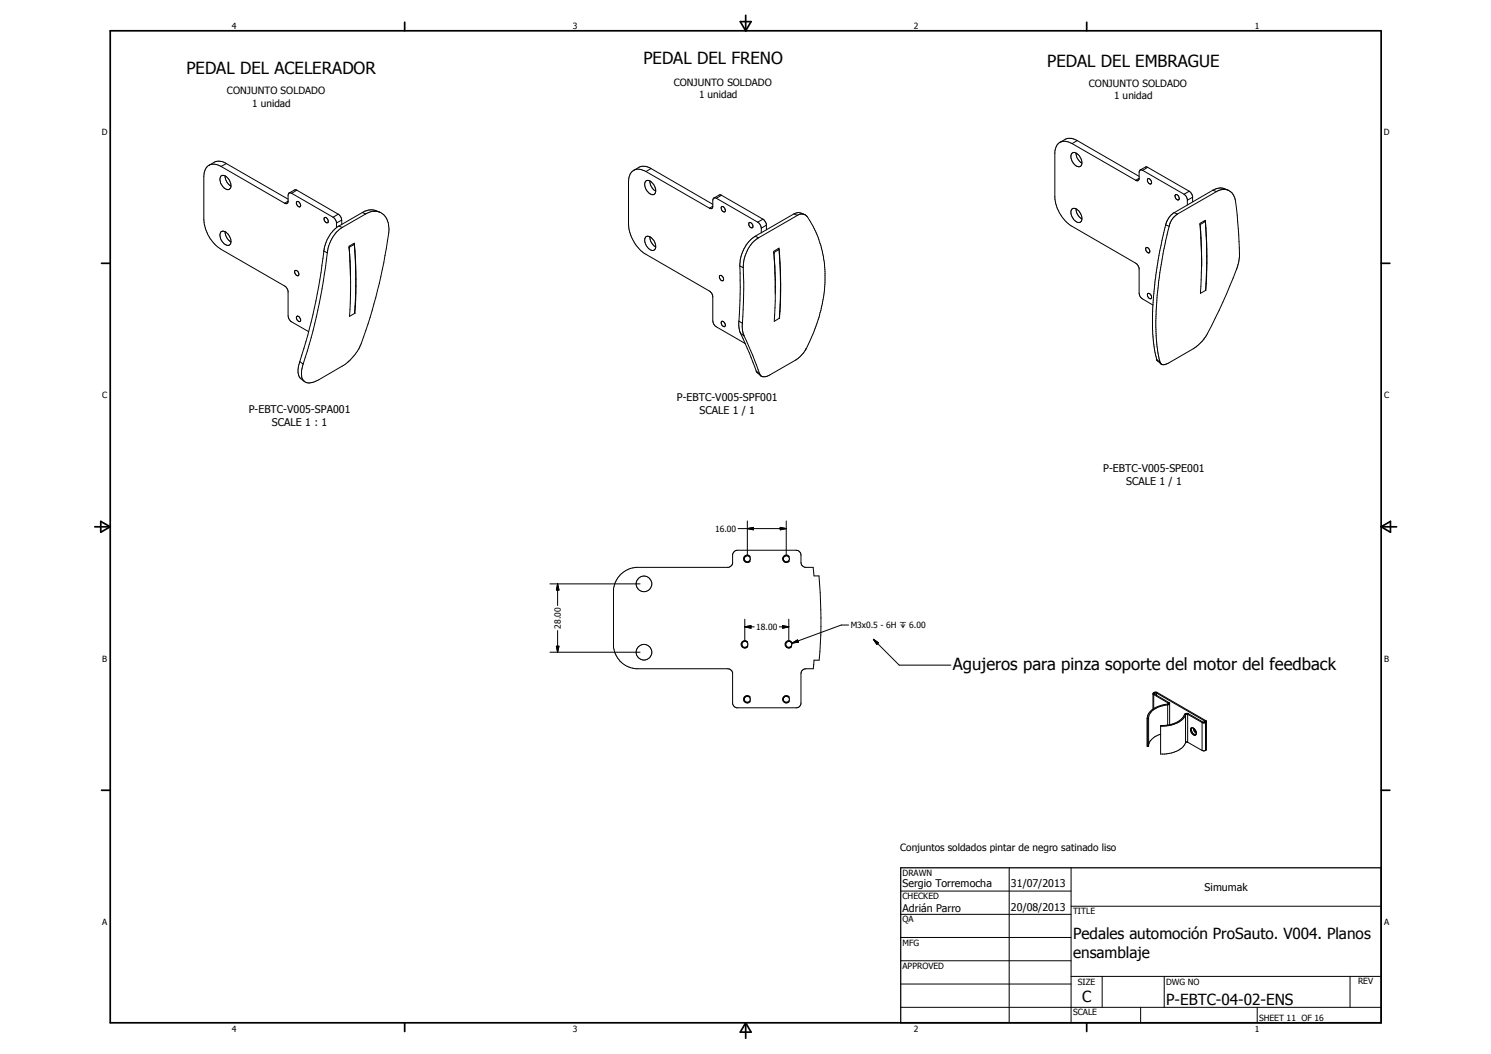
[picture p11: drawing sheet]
<svg xmlns="http://www.w3.org/2000/svg" width="420mm" height="297mm" viewBox="0 0 420 297" stroke-linecap="round" stroke-linejoin="round" font-family="sans-serif">
<defs><g id="words">
<g font-size="4.7">
<text x="181.3" y="18">PEDAL DEL FRENO</text>
<text x="52.5" y="20.7">PEDAL DEL ACELERADOR</text>
<text x="295.1" y="18.9">PEDAL DEL EMBRAGUE</text>
<text x="268.5" y="188.8">Agujeros para pinza soporte del motor del feedback</text>
</g>
<g font-size="4.3">
<text x="302.4" y="264.8">Pedales automoción ProSauto. V004. Planos</text>
<text x="302.4" y="269.9">ensamblaje</text>
<text x="304.9" y="282.4">C</text>
<text x="328.6" y="283.3">P-EBTC-04-02-ENS</text>
</g>
<g font-size="3">
<text x="190.7" y="113.1">P-EBTC-V005-SPF001</text>
<text x="70.1" y="116.4">P-EBTC-V005-SPA001</text>
<text x="76.6" y="120">SCALE 1 : 1</text>
<text x="197.1" y="116.7">SCALE 1 / 1</text>
<text x="310.9" y="133">P-EBTC-V005-SPE001</text>
<text x="317.3" y="136.6">SCALE 1 / 1</text>
<text x="254.3" y="250">Sergio Torremocha</text>
<text x="284.9" y="250.1">31/07/2013</text>
<text x="339.5" y="251.1">Simumak</text>
<text x="254.3" y="257.1">Adrián Parro</text>
<text x="284.9" y="256.7">20/08/2013</text>
</g>
<g font-size="2.8">
<text x="64" y="26.6">CONJUNTO SOLDADO</text>
<text x="189.9" y="24.2">CONJUNTO SOLDADO</text>
<text x="197" y="27.6">1 unidad</text>
<text x="306.8" y="24.5">CONJUNTO SOLDADO</text>
<text x="313.9" y="27.9">1 unidad</text>
<text x="71.1" y="30">1 unidad</text>
<text x="253.6" y="239.9">Conjuntos soldados pintar de negro satinado liso</text>
</g>
<g font-size="2.4">
<text x="65.4" y="8">4</text>
<text x="161.4" y="8">3</text>
<text x="257.5" y="8">2</text>
<text x="353.6" y="8">1</text>
<text x="28.7" y="38">D</text>
<text x="390" y="38">D</text>
<text x="28.8" y="112.2">C</text>
<text x="390" y="112.2">C</text>
<text x="201.5" y="149.9">16.00</text>
<text x="158.1" y="177.2" transform="rotate(-90 158.1 177.2)">28.00</text>
<text x="213.1" y="177.5">18.00</text>
<text x="239.7" y="177">M3x0.5 - 6H x 6.00</text>
<text x="28.8" y="186.5">B</text>
<text x="390.1" y="186.5">B</text>
<text x="254.3" y="246.8">DRAWN</text>
<text x="254.3" y="253.4">CHECKED</text>
<text x="302.4" y="257.7">TITLE</text>
<text x="28.8" y="260.7">A</text>
<text x="254.3" y="260">QA</text>
<text x="390" y="260.7">A</text>
<text x="254.3" y="266.5">MFG</text>
<text x="254.3" y="273.1">APPROVED</text>
<text x="303.8" y="277.5">SIZE</text>
<text x="328.6" y="277.5">DWG NO</text>
<text x="382.7" y="277.4">REV</text>
<text x="302.4" y="286.2">SCALE</text>
<text x="354.8" y="287.7">SHEET 11 OF 16</text>
<text x="65.4" y="290.7">4</text>
<text x="161.4" y="290.7">3</text>
<text x="257.5" y="290.7">2</text>
<text x="353.6" y="290.7">1</text>
</g>
</g></defs>
<g fill="none" stroke="#000" stroke-width=".28">
<path d="M303.6 39.6a3.4 3.4 0 0 0-3.5-.3l-1.6 .9a3.4 3.4 0 0 0-1.2 2.7v12.9a10.7 10.7 0 0 0 4.8 8l18.3 10.6 .6 1.2 .1 7.6 .7 1 3.1 1.8M303.6 39.6l-1.5 .9M303.6 39.6l17.4 10.1M62.3 46.9a2.98 2.98 0 0 0-3.4-.3 2.98 2.98 0 0 0-1.5 3.1v12.1a11 11 0 0 0 3.8 7.7l19.2 11.2 .8 1.4 .1 7.6 .7 .9 5 2.9M62.3 46.9l17.9 10.4M62.3 49.6a1.88 1.88 0 0 1 2.4 1.4 1.86 1.86 0 0 1 0 2.3 1.42 1.42 0 0 1-1.9-.7l-.5-.7a2.06 2.06 0 0 1 0-2.3zM63.4 49.6a3.3 3.3 0 0 0 1.7 2.9M63.8 46.1a3.6 3.6 0 0 0-3.4-.4l-1.5 .9M63.8 46.1l-1.5 .8M63.8 46.1l17.4 10M81.2 56.7l-1 .6M82.2 54.5a.6 .6 0 0 0-.7-.1 .6 .6 0 0 0-.3 .6v1.9a.59 .59 0 0 1-1 .4"/>
<path d="M82.2 54.5l11.6 6.7M83.6 53.6l11.7 6.8M83.6 53.6h-.6l-1.5 .8M83.6 53.6l-1.4 .9M83.6 56.9a.91 .91 0 0 1 1.1 1.2 .68 .68 0 0 1-1.1-.6zM102.1 59.9l1 .4M102.1 59.9l-6.6 3.8M107 59.8a5 5 0 0 0-3.1-.6l-1.8 .7M182 48.3a2.95 2.95 0 0 0-3.2-.4 2.95 2.95 0 0 0-1.6 2.8l-.1 12.5a11 11 0 0 0 4.9 8.5l18.1 10.4 .5 .5 .3 .9v7a2.15 2.15 0 0 0 1 1.6l8.1 4.7M182 51a1.93 1.93 0 0 1 2.4 1.4 1.76 1.76 0 0 1-.1 2.4 2.28 2.28 0 0 1-2.4-1.8l-.2-1.3zM182 48.3l17.9 10.4M183.1 51a3.4 3.4 0 0 0 1.7 2.8"/>
<path d="M183.5 47.5a3.4 3.4 0 0 0-3.5-.3l-1.4 .8M183.5 47.5l-1.5 .8M183.5 47.5l17.4 10.1M200.9 58.1l-1 .6M201.9 55.9l-.5-.1-.4 .1-.2 2.6-.2 .3-.7-.1M201.9 55.9l11.6 6.7M203.3 58.3a.81 .81 0 0 1 .9 .4 .81 .81 0 0 1-.2 1h-.1a1.11 1.11 0 0 1-.6-1.4zM203.3 55l11.7 6.8M203.3 55l-.5-.1-1.6 .9M203.3 55l-1.4 .9M298.8 40a3.3 3.3 0 0 1 3.3 .5M302 43.3a1.13 1.13 0 0 1 1.9 .3l.2 .2a2.65 2.65 0 0 1 .4 3 2.02 2.02 0 0 1-2.5-1.7l-.2-.8z"/>
<path d="M302.1 40.5l17.9 10.3M302.1 58.9a2.03 2.03 0 0 1 2.6 1.6 1.4 1.4 0 0 1-.6 2.2 2.8 2.8 0 0 1-2-3.8zM303.2 43.1a3.3 3.3 0 0 0 1.7 2.9M303.2 58.8a3.4 3.4 0 0 0 1.7 2.9M321 50.2l-1 .6M322 48a.59 .59 0 0 0-1 .4v2.2l-.5 .4-.5-.2M322 48l11.7 6.7M323.4 47.2l11.7 6.7M323.4 47.2l-.5-.2-1.6 .9M323.4 47.2l-1.4 .8M323.4 50.4a.82 .82 0 0 1 1 .4 .82 .82 0 0 1-.3 1.1 1.15 1.15 0 0 1-.7-1.5zM330.9 59.9l.9 .4"/>
<path d="M330.9 59.9a5.3 5.3 0 0 0-2.4 3.5M331.2 55l.1-.1a.91 .91 0 0 1 .8 .5 .91 .91 0 0 1 0 .9 1.04 1.04 0 0 1-.9-1.3zM333.7 54.7l.4 .5a3.1 3.1 0 0 1 .5 2.6M335.1 53.9l.8 1 .2 2M335.1 53.9l-1.4 .8M336.1 55.6l-1.5 .8M341.8 53.6l2.1-.6 2.2 .6M341.8 53.6l1 .4M341.8 53.6l-10.9 6.3M342.8 54a3.4 3.4 0 0 1 3.5-.3 3.4 3.4 0 0 1 1.9 3.1 100.7 100.7 0 0 1 1 16.4l-.7 2.7a150.2 150.2 0 0 1-8.6 18.8l-.1 .2a13.1 13.1 0 0 1-3.6 3.4l-7 4.1-.9 .3-1-.1M342.8 54l-11 6.3M62.2 65.4a1.4 1.4 0 0 1 2.1 .6 2.43 2.43 0 0 1 .4 3 2.25 2.25 0 0 1-2.7-2.2z"/>
<path d="M63.4 65.3a3.3 3.3 0 0 0 1.7 2.9M83.1 76.2a.84 .84 0 0 1 1 .5 .84 .84 0 0 1-.2 1 1.1 1.1 0 0 1-.8-1.5zM91.3 70.8l.9 .4M91.3 70.8a166.8 166.8 0 0 1-7.2 32.7 3.7 3.7 0 0 0 .7 3.2l1 .8M91.3 61.4l.1-.1a.9 .9 0 0 1 1 .4 .9 .9 0 0 1 0 1 .97 .97 0 0 1-1.1-1.3zM92.2 71.2l-.5 4.2a159 159 0 0 1-6.3 27.2M93.8 61.2l.7 .6 .3 .7v1.7M95.3 60.4l.9 1 .1 .6M95.3 60.4l-1.5 .8M95.5 63.7a8.6 8.6 0 0 0-3.5 4.4l-.7 2.7M95.5 63.7l1 .4M96.3 62v1.2"/>
<path d="M96.3 62l-1.5 .9M96.5 64.1a9.9 9.9 0 0 0-4.3 7.1M98.4 69.7h.1M98.4 69.7l.3 6M98.6 73.5l-.2-4.1 1.5-.9a128.4 128.4 0 0 1 .1 19.8M98.7 75.5l.1 5.9-.3 7.8 1.5-.9M99.6 68.7l.3 .2M99.9 68.9l.3 5.9M99.9 68.9l-1.5 .8M100.2 76.8l-.2 11.5M103.1 60.3a4 4 0 0 1 6.4 2.8 9.9 9.9 0 0 1-.3 4.9 137 137 0 0 1-8.2 30.5l-2.3 2.9-1.5 1.3-7.4 4.4a3.8 3.8 0 0 1-4 .4M103.1 60.3l-6.6 3.8"/>
<path d="M182 66.7a2.3 2.3 0 0 1 2.7 2.3 1.14 1.14 0 0 1-.5 1.5 1.14 1.14 0 0 1-1.5-.5 2.75 2.75 0 0 1-.7-3.3zM183.1 66.7a3.6 3.6 0 0 0 1.7 2.9M202.8 77.8v-.1a.92 .92 0 0 1 1 .4 .92 .92 0 0 1-.1 1 1.1 1.1 0 0 1-.9-1.3zM208.5 75l.1 5.9-.4 9.6M208.5 75l1 .4M209.5 75.4l.1 6-.4 9.7M211 62.9a.83 .83 0 0 1 1 .3 .83 .83 0 0 1-.1 1 1.12 1.12 0 0 1-.9-1.3zM212.8 66.6l1 .4M212.8 66.6a10.1 10.1 0 0 0-4.3 8.4M213.5 62.6l.8 .9 .2 .8M213.8 67a9.7 9.7 0 0 0-4.3 8.4M214.5 64.3v1.3"/>
<path d="M215 61.8l.8 1 .2 .7M215 61.8l-1.5 .8M216 63.5v1.3M216 63.5l-1.5 .8M218.1 71.2h.1M218.1 71.2l.3 5.8M218.5 78.9l-.5-8.1 1.5-.9 .5 10.1-.3 9.7M218.5 78.9v5.9l-.3 5.8 1.5-.9M219.2 70.1l.3 .2M219.5 70.3a147 147 0 0 1 .2 19.4M219.5 70.3l-1.4 .9M223.7 60.3l1.3-.4 1.7 .6"/>
<path d="M223.7 60.3l1 .4M223.7 60.3l-10.9 6.3M224.7 60.7a2.25 2.25 0 0 1 3.4 1.4 29.9 29.9 0 0 1 4.4 14.4v3a45.1 45.1 0 0 1-3.5 14.9l-1.8 3.8-.9 1.4-1.1 1.1-8.1 4.9a2.1 2.1 0 0 1-2.9 0l-.1-.2M224.7 60.7l-10.9 6.3M322.9 69.8a.85 .85 0 0 1 1 .5 .85 .85 0 0 1-.2 1 1.14 1.14 0 0 1-.8-1.5zM328.5 63.4l1 .4M328.5 63.4l-1.7 7.2-1.4 8.9-.6 7.6v5.6a38.7 38.7 0 0 0 1.2 8.6M329.5 63.8l-1.6 7-1.1 6-.9 9.8a60.4 60.4 0 0 0 .4 13.1l.6 2.4M331.8 60.3l-1.7 1.7-.6 1.8M338.1 63.3h.1M338.2 63.3a121.1 121.1 0 0 1 .1 19.4l1.5-.9M338.6 71l-.5-8.1 1.6-.8 .4 10-.3 9.7"/>
<path d="M339.3 62.3l.4 .1M339.7 62.4l.3 6M339.7 62.4l-1.5 .9M340.1 70.4l-.4 11.4M83.6 89.2a.83 .83 0 0 1 1 .4 .83 .83 0 0 1-.2 1 1.1 1.1 0 0 1-.8-1.4zM203.4 90.6a.88 .88 0 0 1 .8 .5 .88 .88 0 0 1-.2 1 1.08 1.08 0 0 1-.6-1.5zM208.2 90.5l1 .6M208.2 90.5v1.7l.5 1.8M208.7 94l2.4 5.4 2 5.2M208.7 94l1 .7M209.2 91.1v1.7l.5 1.9M209.7 94.7l2.4 5.5 2 5.2"/>
<path d="M323.4 82.7a.84 .84 0 0 1 1 .5 .84 .84 0 0 1-.3 1 1.1 1.1 0 0 1-.7-1.5zM339.7 81.7l.1 .1M84.5 101.9l.9 .7M85.4 102.6l-.4 1.9a2.98 2.98 0 0 0 .8 3M213.1 104.6l1 .8M213.1 104.6l1.3 1.3M326 101.3l.9 .8M326 101.4l1.2 1.2M326 101.3v.1M326.9 102.1l.3 .5M327.2 102.6h.1M208 149h13.6"/>
<path d="M210.6 149l1.7-.4v.7zM210.6 146.8v9.6M211.4 156.9a1.02 1.02 0 0 0-1.5-.2 1.02 1.02 0 0 0 0 1.6 1.02 1.02 0 0 0 1.5-.2M219.9 148.6l1.7 .4-1.7 .3zM221.6 146.8v9.6M222.4 156.9a1.02 1.02 0 0 0-1.5-.2 1.02 1.02 0 0 0 0 1.6 1.02 1.02 0 0 0 1.5-.2M155 164.5h25.4M157.1 164.5l.4 1.8h-.7zM157.1 164.5v6.1M157.1 177.7v6.1M174.7 162.1a7.2 7.2 0 0 1 4.5-2.2h26.1l1-.7 .1-.5v-2.5l.4-.6 .5-.4 17.1-.1a1.41 1.41 0 0 1 1.3 1.1l.2 3 1 .7h2.2l.3 2.4h1.4l.3 4.7 .2 9.6-.5 9.5h-1.4l-.2 2.4-2.6 .1-.8 .8-.1 9-.5 .8-.6 .3h-17l-.4-.2-.8-.9v-8.8l-.2-.6-.6-.4-26.4-.1a7 7 0 0 1-6.3-6.4v-15.9a7 7 0 0 1 1.8-4.1zM209.9 176.7l1.7-.4v.7z"/>
<path d="M209.9 176.7h2.6M209.9 174.5v6M219.6 176.7h2.7M220.5 176.3l1.8 .4-1.8 .3zM222.3 174.5v6M239.1 176.1h-2l-13.8 5.1M155 183.8h25.4M156.8 182.1h.7l-.4 1.7zM210.7 181a1.03 1.03 0 0 0-1.5-.2 1.03 1.03 0 0 0 0 1.6 1.03 1.03 0 0 0 1.5-.2M211.4 196.5a1.01 1.01 0 0 0-1.5-.2 1.01 1.01 0 0 0 0 1.5 1.01 1.01 0 0 0 1.5-.1M222.4 196.5a1.03 1.03 0 0 0-1.5-.2 1.03 1.03 0 0 0 0 1.5 1.03 1.03 0 0 0 1.5-.1M223.1 181a1.01 1.01 0 0 0-1.5-.1 1.01 1.01 0 0 0 0 1.5 1.01 1.01 0 0 0 1.5-.2"/>
<path d="M223.3 181.2l1.4-.9 .3 .7zM246.1 180.2l1.5 .9-.5 .5zM246.1 180.2l7.3 7.3h14.6M324.9 195.6l.2 .1M325.1 195.2l.3 .2M325.1 195.7l4.1 2.4M325.1 195.2h.1M325.1 195.7v4M325.1 195.2l-.2 .2v4.4M325.2 195.2l.2 .1M325.2 195.2h1M325.4 195.6l4 2.4"/>
<path d="M325.4 195.6l-.3 .1M325.4 195.4v.2M325.4 195.3v.1M325.4 195.3v.4M325.9 195.3l13.6 7.9M325.9 195.3l-.3-.1-.3 .2 .1 .2M325.9 195.3v.7M326.2 195.2l-.3 .1M326.2 195.2l13.6 7.9M329 198.4a6.6 6.6 0 0 0-5.6 3.2l-.1 8.8h.4v-8.2a5.1 5.1 0 0 1 4.8-3.5l.5-.1M329 198.4v.2M329 198.6v5.7"/>
<path d="M329.2 198.1v.3M329.2 198.4h-.2M329.4 198l-.2 .1M329.4 198l.2 .1v6.1M329.6 198.3l-.6 .3M323.3 202.5h.4M327.1 206.9a4.8 4.8 0 0 0-3.4 2.9M329.6 204.2l-2.5 .3v8a8.1 8.1 0 0 0 6.6-2.4l.4-.8M333.8 201.3l.3 .1M333.8 201.3a5.2 5.2 0 0 1-4.2 2.9M334.1 201.4a6.3 6.3 0 0 1-6 3.2l-1 .1M334.1 201.4v7.9"/>
<path d="M334.2 209.2h.1M334.7 209.2l4 2.3M334.7 201.3l4 2.3M334.7 201.3v7.9M334.7 201.3l-.6 .1M334.7 209.2l-.6 .1M334.9 201.2l4.1 2.3M334.9 201.2l-.2 .1M334.9 201.2l-.6-.2-.5 .3M335.8 205.1a1.26 1.26 0 0 0-.1 1.4 1.26 1.26 0 0 0 1.2 .6M335.8 205.1l.7 .3M335.9 205.1l-.1 .1a1.62 1.62 0 0 0 1.1 1.9"/>
<path d="M336.2 205.2l.3 .8 .6 .7M336.5 205.4l.6 .8v.6l-.2 .3M336.5 205.4l.6 1M338.7 203.6v7.9M338.7 211.5h1M339 203.5l-.3 .1M339.5 203.5l.3 .1M339.5 203.2l.1 .2-.2 .1h-.4M339.5 203.5l.2 .1M339.5 203.2v.3M339.7 203.6h.1M339.7 203.6v7.9"/>
<path d="M339.8 203.1l-.3 .1M339.8 203.1l.2 .2v7.9l-.2 .3M339.8 211.5h-.1M339.8 203.6v7.9M340 203.4a.93 .93 0 0 1-1.3 .2M253.8 251.1h48M253.8 257.7h48M284.4 244.6v43.6M301.8 244.6v43.6M301.8 255.4h87.4M253.8 264.2h48M253.8 270.8h48"/>
<path d="M253.8 277.3h48M301.8 275.2h87.4M310.6 275.2v8.7M328.1 275.2v8.7M380.4 275.2v8.7M253.8 283.9h135.4M321.4 283.9v4.3M354.3 283.9v4.3"/>
<circle cx="210.6" cy="157.5" r=".84"/>
<circle cx="221.6" cy="157.5" r=".85"/>
<circle cx="181.5" cy="164.6" r="2.21"/>
<circle cx="181.5" cy="183.8" r="2.2"/>
<circle cx="209.9" cy="181.6" r=".86"/>
<circle cx="210.6" cy="197.1" r=".86"/>
<circle cx="221.6" cy="197.1" r=".85"/>
<circle cx="222.3" cy="181.6" r=".86"/>
</g>
<g fill="none" stroke="#000" stroke-width=".48">
<path d="M31.1 8.7h358.1v279.5h-358.1zM114 6.3v2.4M208.6 6.1h3.1l-1.6 2.6zM210.1 4.3v4.4M306.2 6.3v2.4M28.6 74.2h2.5M389.2 74.2h2.5M26.7 148.5h4.4M28.4 146.9l2.7 1.6-2.7 1.5zM389.2 148.5h4.4M389.2 148.5l2.6-1.6v3.1zM28.6 222.7h2.5"/>
<path d="M389.2 222.7h2.5M114 288.2v2.5M210.1 288.2v4.4M210.1 288.2l1.6 2.7h-3.1zM306.2 288.2v2.5"/>
</g>
<path d="M253.8 244.6h135.4v43.6h-135.4z" fill="none" stroke="#000" stroke-width=".35"/>
<path d="M210.6 149l1.7-.4v.7zM219.9 148.6l1.7 .4-1.7 .3zM157.1 164.5l.4 1.8h-.7zM209.9 176.7l1.7-.4v.7zM220.5 176.3l1.8 .4-1.8 .3zM156.8 182.1h.7l-.4 1.7zM223.3 181.2l1.4-.9 .3 .7zM246.1 180.2l1.5 .9-.5 .5z" fill="#000"/>
<use href="#words"/>
</svg>
